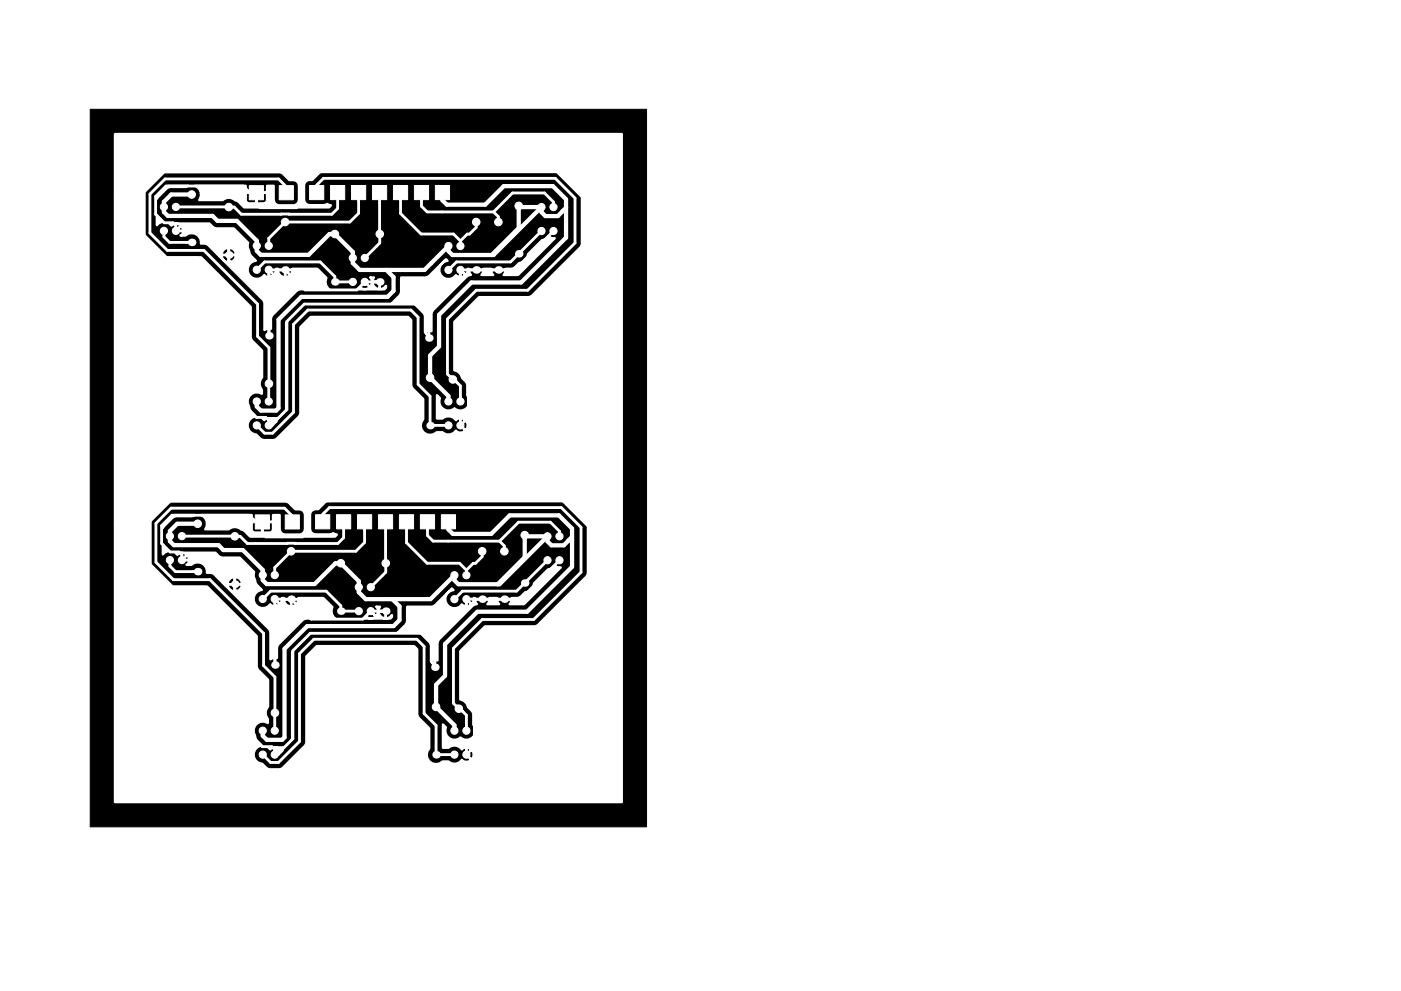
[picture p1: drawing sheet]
<svg xmlns="http://www.w3.org/2000/svg" width="297mm" height="210mm" viewBox="0 0 297 210" stroke-linecap="round" stroke-linejoin="round" font-family="sans-serif">
<path d="M19.1 23.2h118v152.2h-118z" fill="#000" stroke="#000" stroke-width=".21"/>
<g fill="#fff" stroke="#fff" stroke-width=".21">
<circle cx="58.2" cy="155" r=".76"/>
<circle cx="55.7" cy="155" r=".76"/>
<circle cx="58.2" cy="160.1" r=".76"/>
<circle cx="55.7" cy="160.1" r=".76"/>
<circle cx="96.3" cy="160.1" r=".76"/>
<circle cx="98.9" cy="160.1" r=".76"/>
<circle cx="96.3" cy="155" r=".76"/>
<circle cx="98.9" cy="155" r=".76"/>
<circle cx="38.6" cy="113.8" r=".76"/>
<circle cx="36" cy="113.8" r=".76"/>
<circle cx="38.6" cy="118.8" r=".76"/>
<circle cx="36" cy="118.8" r=".76"/>
<circle cx="58.2" cy="122" r=".76"/>
<circle cx="55.7" cy="122" r=".76"/>
<circle cx="58.2" cy="127.1" r=".76"/>
<circle cx="55.7" cy="127.1" r=".76"/>
<circle cx="118.6" cy="113.8" r=".76"/>
<circle cx="116.1" cy="113.8" r=".76"/>
<circle cx="118.6" cy="118.9" r=".76"/>
<circle cx="116.1" cy="118.9" r=".76"/>
</g>
<circle cx="58.3" cy="141.1" r=".8" fill="#fff"/>
<g fill="#fff" stroke="#fff" stroke-width=".21">
<circle cx="58.3" cy="151.3" r=".8"/>
<circle cx="97.3" cy="150.4" r=".8"/>
</g>
<circle cx="92.2" cy="141.6" r=".8" fill="#fff"/>
<circle cx="92.5" cy="150" r=".8" fill="#fff" stroke="#fff" stroke-width=".21"/>
<g fill="#fff">
<circle cx="92.5" cy="160.1" r=".8"/>
<circle cx="49.8" cy="123.9" r=".8"/>
</g>
<g fill="#fff" stroke="#fff" stroke-width=".21">
<circle cx="49.8" cy="113.8" r=".8"/>
<circle cx="61.7" cy="117" r=".8"/>
</g>
<g fill="#fff">
<circle cx="61.7" cy="127.1" r=".8"/>
<circle cx="81.8" cy="129.7" r=".8"/>
</g>
<circle cx="81.8" cy="119.5" r=".8" fill="#fff" stroke="#fff" stroke-width=".21"/>
<circle cx="102.2" cy="127.1" r=".8" fill="#fff"/>
<g fill="#fff" stroke="#fff" stroke-width=".21">
<circle cx="102.2" cy="117" r=".8"/>
<circle cx="106.9" cy="117" r=".8"/>
</g>
<g fill="#fff">
<circle cx="106.9" cy="127.1" r=".8"/>
<circle cx="72.3" cy="129.7" r=".8"/>
</g>
<circle cx="72.3" cy="119.5" r=".8" fill="#fff" stroke="#fff" stroke-width=".21"/>
<circle cx="111.3" cy="123.7" r=".8" fill="#fff"/>
<g fill="#fff" stroke="#fff" stroke-width=".21">
<circle cx="111.3" cy="113.5" r=".8"/>
<circle cx="41.9" cy="111.1" r=".8"/>
</g>
<circle cx="41.9" cy="121.3" r=".8" fill="#fff"/>
<g fill="#fff" stroke="#fff" stroke-width=".21">
<path d="M54.1 109.2h3v3h-3z"/>
<path d="M60.5 109.2h3v3h-3z"/>
<path d="M66.9 109.2h3v3h-3z"/>
<path d="M71.4 109.2h3v3h-3z"/>
<path d="M75.8 109.2h3v3h-3z"/>
<path d="M80.2 109.2h3v3h-3z"/>
<path d="M84.7 109.2h3v3h-3z"/>
<path d="M89.1 109.2h3v3h-3z"/>
<path d="M93.6 109.2h3v3h-3z"/>
<path d="M92.3 39.4h3v3h-3z"/>
<path d="M87.9 39.4h3v3h-3z"/>
<path d="M83.4 39.4h3v3h-3z"/>
<path d="M79 39.4h3v3h-3z"/>
<path d="M74.5 39.4h3v3h-3z"/>
<path d="M70.1 39.4h3v3h-3z"/>
<path d="M65.6 39.4h3v3h-3z"/>
<path d="M59.2 39.4h3v3h-3z"/>
<path d="M52.9 39.4h3v3h-3z"/>
<circle cx="98.9" cy="122" r=".76"/>
<circle cx="96.3" cy="122" r=".76"/>
<circle cx="98.9" cy="127.1" r=".76"/>
<circle cx="96.3" cy="127.1" r=".76"/>
<circle cx="78.6" cy="124.6" r=".76"/>
<circle cx="76.1" cy="124.6" r=".76"/>
<circle cx="78.6" cy="129.7" r=".76"/>
<circle cx="76.1" cy="129.7" r=".76"/>
<circle cx="74.8" cy="59.8" r=".76"/>
<circle cx="77.3" cy="59.8" r=".76"/>
<circle cx="74.8" cy="54.7" r=".76"/>
<circle cx="77.3" cy="54.7" r=".76"/>
<circle cx="95.1" cy="57.3" r=".76"/>
<circle cx="97.6" cy="57.3" r=".76"/>
<circle cx="95.1" cy="52.2" r=".76"/>
<circle cx="97.6" cy="52.2" r=".76"/>
</g>
<circle cx="40.6" cy="51.4" r=".8" fill="#fff"/>
<g fill="#fff" stroke="#fff" stroke-width=".21">
<circle cx="40.6" cy="41.3" r=".8"/>
<circle cx="110" cy="43.7" r=".8"/>
</g>
<circle cx="110" cy="53.8" r=".8" fill="#fff"/>
<circle cx="71" cy="49.7" r=".8" fill="#fff" stroke="#fff" stroke-width=".21"/>
<g fill="#fff">
<circle cx="71" cy="59.8" r=".8"/>
<circle cx="105.7" cy="57.3" r=".8"/>
</g>
<g fill="#fff" stroke="#fff" stroke-width=".21">
<circle cx="105.7" cy="47.1" r=".8"/>
<circle cx="101" cy="47.1" r=".8"/>
</g>
<circle cx="101" cy="57.3" r=".8" fill="#fff"/>
<circle cx="80.5" cy="49.7" r=".8" fill="#fff" stroke="#fff" stroke-width=".21"/>
<g fill="#fff">
<circle cx="80.5" cy="59.8" r=".8"/>
<circle cx="60.5" cy="57.3" r=".8"/>
</g>
<g fill="#fff" stroke="#fff" stroke-width=".21">
<circle cx="60.5" cy="47.1" r=".8"/>
<circle cx="48.5" cy="43.9" r=".8"/>
</g>
<g fill="#fff">
<circle cx="48.5" cy="54.1" r=".8"/>
<circle cx="91.2" cy="90.3" r=".8"/>
</g>
<circle cx="91.2" cy="80.1" r=".8" fill="#fff" stroke="#fff" stroke-width=".21"/>
<circle cx="90.9" cy="71.7" r=".8" fill="#fff"/>
<g fill="#fff" stroke="#fff" stroke-width=".21">
<circle cx="96" cy="80.5" r=".8"/>
<circle cx="57" cy="81.4" r=".8"/>
</g>
<circle cx="57" cy="71.2" r=".8" fill="#fff"/>
<g fill="#fff" stroke="#fff" stroke-width=".21">
<circle cx="114.8" cy="49" r=".76"/>
<circle cx="117.3" cy="49" r=".76"/>
<circle cx="114.8" cy="43.9" r=".76"/>
<circle cx="117.3" cy="43.9" r=".76"/>
<circle cx="54.4" cy="57.2" r=".76"/>
<circle cx="57" cy="57.2" r=".76"/>
<circle cx="54.4" cy="52.2" r=".76"/>
<circle cx="57" cy="52.2" r=".76"/>
<circle cx="34.8" cy="49" r=".76"/>
<circle cx="37.3" cy="49" r=".76"/>
<circle cx="34.8" cy="43.9" r=".76"/>
<circle cx="37.3" cy="43.9" r=".76"/>
<circle cx="97.6" cy="85.2" r=".76"/>
<circle cx="95.1" cy="85.2" r=".76"/>
<circle cx="97.6" cy="90.3" r=".76"/>
<circle cx="95.1" cy="90.3" r=".76"/>
<circle cx="54.4" cy="90.3" r=".76"/>
<circle cx="57" cy="90.3" r=".76"/>
<circle cx="54.4" cy="85.2" r=".76"/>
<circle cx="57" cy="85.2" r=".76"/>
</g>
<g fill="none" stroke="#fff" stroke-width=".9">
<path d="M40.6 41.3h-4.3l-1.5 1.5v2.2l.8 .8h9.5l1 1.1h4.1l4.2 4.2v2.1l.9 .9h10.1l4.5-4.4h1.1l3.8 3.8v2.3l1.5 1.5h13.7l5.1-5.1v1.1l.8 .8h8.7l10.2-10.2M81.9 57.3l1.5 1.5v2.9l-1.2 1.3h-18.3l-4.8 4.8v18.8l-.6 .5h-3.2l-.9-.8v-1.1M93.8 40.9v1.6l.9 .9h8.2l3.9-3.9h10.4l2.8 2.8v8.1l-9.5 9.5h-10.6l-6.8 6.9v6.7l-1.9 1.9v4.7l3.9 3.9v1.2M114.8 43.9v1.1l.8 .8h2.7l1-.9M114.8 43.9h-4.6l-.2-.2v4.7l-5.7 5.7M119.3 44.8v.1M120 44.1l-.7 .7M41.9 111.1h-4.3l-1.6 1.6v2.1l.9 .9h9.4l1.1 1h4.1l4.2 4.2v2.2l.8 .8h10.2l4.4-4.4h1.2l3.8 3.8v2.4l1.4 1.4h13.8l5-5.1v1.1l.9 .9h8.7l10.2-10.2M95.1 110.7v1.6l.9 1h8.1l4-4h10.4l2.8 2.8v8.2l-9.5 9.5h-10.6l-6.8 6.8v6.8l-1.9 1.9v4.7l3.8 3.9v1.1M116.1 113.8v1.1l.8 .8h2.6l1.8-1.8M116.1 113.8h-4.6l-.2-.3v4.7l-5.8 5.8M120.5 114.7h.1"/>
<path d="M83.2 127.1l1.5 1.5v3l-1.3 1.2h-18.2l-4.9 4.9v18.8l-.5 .5h-3.2l-.9-.9v-1.1"/>
</g>
<g fill="none" stroke="#fff" stroke-width=".6">
<path d="M66.7 36.4l-2.4 2.5v3.8l-1.4 1.4h-7.8l-.7-.8v-2.4M34.8 49v1.2l1.1 1.2h4.7M52.9 40.9l-1.3-1.4h-16.4l-2.2 2.2v3.8l1.8 1.8h1.9l.6 .6v1.1h7.4l3.8 3.8v2.4l5.2 5.2h9.9l-6.6 6.7v4.1M54.4 57.2l1.7-1.6h11.8l3.1 3.1v1.1h3.8M60.7 40.9v-1.3l-1.6-1.6h-24.1l-3.2 3.2v8.2l3.7 3.7h7.7l11.4 11.4v6.9l2.4 2.4v11.4M67.1 40.9v-1.6l1.5-1.5h49.1l4.2 4.2v9.6l-10 10h-10.9l-6.1 6.1v11.7l1.1 1.1M71.6 40.9v3.3l-1.2 1.3h-19.2l-1.6-1.6h-12.3M76 40.9v4.3l-1.8 1.9h-13.7l-3.5 3.5v1.6M80.5 40.9v8.5M80.5 49.7v1.9l-3.2 3.1M80.5 59.8h-3.2l-1.7 1.7h-10.9l-4.2-4.2-3.5-.1v1.1l2.1 2.1M84.9 40.9v4.4l4.4 4.4h6.9l1.4 1.4"/>
<path d="M89.4 40.9v2.9l1.2 1.2h14M97.6 51.1v1.1M101 47.1v1.1l-1.5 1.5h-.4l-1.5 1.4M104.6 45l1.1 1v1.1M114.8 49l-6.5 6.6h-11.5l-1.7 1.7M117.3 43.9v-1l-1.9-2h-6.7l-4.1 4.1M117.3 49l-8.2 8.3h-11.5v1.2l-6.7 6.6v6.6M91.6 64.5h-27.1l-3.7 3.7v18.7l-2.3 2.3M95.7 79.9l1.9 2v3.3M54.4 90.3l1.7 1.6h1.7l4.4-4.4v-18.7l3.1-3h21.8l1.5 1.5v14.2l2.6 2.6v6.2h3.9M57 89.2l-.6-.6h-2l-2.2-2.2v-21.4l-10.3-10.3h-6.5l-4.8-4.8v-9.2l4.2-4.3h83.3l5.9 5.9v9.9l-11.4 11.3h-10.6l-2.7 2.7v21l-1.7 1.7v1.4M57 89.2h.1"/>
<path d="M57 89.2h1.5M58.5 89.2v.2l-.8 .9h-.7v-1.1M36 118.8v1.3l1.2 1.2h4.7M54.2 110.7l-1.4-1.4h-16.3l-2.2 2.2v3.8l1.8 1.8h1.8l.7 .7v1h7.3l3.9 3.9v2.4l5.2 5.2h9.9l-6.6 6.6v4.2M60.9 115.3h.1M62 110.7v-1.2l-1.7-1.7h-24l-3.2 3.2v8.3l3.7 3.7h7.7l11.4 11.4v6.8l2.4 2.4-.1 11.4M62.5 115.3h.1M67.9 106.3l-2.4 2.4v3.8l-1.4 1.4h-7.7l-.8-.7v-2.5M68.4 110.7v-1.6l1.4-1.4h49.2l4.2 4.2v9.5l-10 10h-11l-6.1 6.1v11.7l1.2 1.2M72.9 110.7v3.4l-1.3 1.2h-19.2l-1.5-1.5h-12.3M77.3 110.7v4.4l-1.9 1.9h-13.7l-3.5 3.4v1.6M81.7 110.7v8.6"/>
<path d="M81.8 119.5v1.9l-3.2 3.2M86.2 110.7v4.4l4.4 4.4h6.8l1.5 1.5M90.6 110.7v2.9l1.2 1.2h14.1M102.2 117v1.1l-1.4 1.4h-.5l-1.4 1.5M105.9 114.8l1 1v1.2M116.1 118.9l-6.6 6.5h-11.5l-1.7 1.7M118.6 113.8v-1.1l-1.9-1.9h-6.8l-4 4M118.6 118.9l-8.2 8.2h-11.5v1.2l-6.7 6.7v6.6M55.7 127.1l1.7-1.7h11.8l3.1 3.1v1.2h3.8M81.8 129.7h-3.2l-1.7 1.7h-10.9l-4.3-4.3h-3.5v1.1l2.2 2.1M92.8 134.4h-27l-3.7 3.6v18.7l-2.3 2.3M98.9 121v1"/>
<path d="M58.2 159l-.6-.6h-2l-2.1-2.1v-21.4l-10.3-10.3h-6.5l-4.8-4.8v-9.3l4.2-4.2h83.3l5.8 5.8v9.9l-11.3 11.3h-10.6l-2.7 2.7v21.1l-1.7 1.7v1.3M58.3 159h-.1M58.3 159h1.5M59.8 159v.3l-.8 .8h-.8v-1.1M96.9 149.8l2 1.9v3.3M55.7 160.1l1.7 1.7h1.6l4.5-4.5v-18.6l3-3.1h21.9l1.5 1.6v14.2l2.6 2.5v6.2h3.8"/>
</g>
<g fill="#fff" stroke="#fff" stroke-width=".5">
<path d="M24.4 28.4h107.4v141.8h-107.4v-59.2h7.2v8.3l.1 .6 .3 .4 4.2 4.1 .6 .1 7.1-.1 10.5 10.6v6.2l.1 .6 .3 .5 2 1.9v5.7a1.86 1.86 0 0 0 0 2.6v.9l-.7-.3a2.02 2.02 0 0 0-2.1 .9 2.02 2.02 0 0 0 .1 2.3 4.2 4.2 0 0 0 1.4 1.9 1.93 1.93 0 0 0-1.7 1.9 1.93 1.93 0 0 0 1.8 1.9 2.68 2.68 0 0 0 1.8 1.3h1.6l.6-.2 .5-.3 4.8-4.9 .1-.6v-18l2.2-2.2h20.6l.7 .7-.1 13.6 .1 .5 .4 .5 2.1 2.1v4.3l-.4 .6a1.99 1.99 0 0 0 .7 2.4 1.99 1.99 0 0 0 2.6-.2h1.2l.2 .1a1.95 1.95 0 0 0 2.7-.5 1.29 1.29 0 0 0 1.8 .2v-.3l-.9-1 1 1 .2-.1a1.55 1.55 0 0 0 0-1.8l-.2-.1-1 1 .9-1v-.3a1.31 1.31 0 0 0-1.8 .2 1.9 1.9 0 0 0-2.9-.4h-1.2v-4.9l.7 .7a1.91 1.91 0 0 0 .6 2.2 1.91 1.91 0 0 0 2.4-.1 1.92 1.92 0 0 0 2.7-.1 1.92 1.92 0 0 0 0-2.6l.1-2.1-.1-.5-.5-.6a2 2 0 0 1-.9-1.3l-.5-.6-.8-.3v-10.3l5.2-5.2h10.4l.5-.1 .5-.3 10-10 .4-.5 .1-.6v-9.5l-.1-.6-.4-.5-4.1-4.2-.5-.3-.6-.1h-49.3a3.8 3.8 0 0 0-2.2 1.8h-.6a1.18 1.18 0 0 0-1.2 1.2v3l.4 .8 .8 .4h3l.7-.3 .8 .4-.4 .4h-18a3.4 3.4 0 0 0-1.9-1.6 1.86 1.86 0 0 0-2.6 0h-5l.4-.8v-.6h9.5l.1 1.8 .5 .3h1.4l.2-.2v-2.1v2.1l.2 .2h1.5l.5-.3 .1-.3v-1.5l-.2-.2h-4.1l-.2 .2h-9.5a1.8 1.8 0 0 0-1.3-1.6h10.8v1.2l.2 .2h4.1l.2-.2v-1.2h1.4v2.9a1.18 1.18 0 0 0 1.2 1.2h3l.8-.3 .4-.9v-3a1.18 1.18 0 0 0-1.2-1.1h-.9l-1.2-1.3-.5-.4-.6-.1h-24l-.6 .1-.5 .4-3.2 3.2-.3 .5-.1 .5h-7.2v-69.8h5.9v8.2l.1 .6 .3 .5 4.2 4 .6 .1h7.1l10.6 10.5-.1 6.3 .1 .5 .4 .5 2 2v5.7a1.86 1.86 0 0 0-.1 2.6v.8l-.7-.2a2.02 2.02 0 0 0-2 .9 2.02 2.02 0 0 0 0 2.2 4.2 4.2 0 0 0 1.4 1.9 1.93 1.93 0 0 0-1.7 2 1.93 1.93 0 0 0 1.8 1.9 2.68 2.68 0 0 0 1.8 1.2h1.7l.5-.1 .5-.3 4.8-5 .1-.5v-18.1l2.2-2.2h20.6l.7 .7v13.6l.1 .6 .3 .5 2.1 2.1v4.2l-.4 .6a1.99 1.99 0 0 0 .8 2.4 1.99 1.99 0 0 0 2.5-.2h1.2l.2 .2a1.95 1.95 0 0 0 2.7-.5 1.29 1.29 0 0 0 1.8 .1l.1-.3-1-.9 1 .9h.3a1.55 1.55 0 0 0 0-1.9h-.3l-1 .9 1-.9-.1-.3a1.31 1.31 0 0 0-1.8 .1 1.9 1.9 0 0 0-2.9-.3h-1.2v-5l.7 .7a1.91 1.91 0 0 0 .7 2.3 1.91 1.91 0 0 0 2.3-.2 1.92 1.92 0 0 0 2.7 0 1.92 1.92 0 0 0 .1-2.7v-2l-.1-.6-.5-.6a2 2 0 0 1-.8-1.3l-.6-.5-.8-.3v-10.3l5.3-5.3 10.3 .1 .6-.1 .4-.4 10.1-10 .3-.5 .1-.5v-9.6l-.1-.5-.3-.5-4.2-4.2-.5-.3-.6-.1h-49.3a3.8 3.8 0 0 0-2.2 1.7l-.6 .1a1.18 1.18 0 0 0-1.1 1.2v3l.3 .8 .8 .3h3l.8-.2 .7 .3-.3 .4h-18a3.4 3.4 0 0 0-2-1.5 1.86 1.86 0 0 0-2.6-.1h-5l.4-.7v-.6h9.5l.1 1.7 .5 .3h1.5l.2-.1v-2.1v2.1l.1 .1h1.5l.5-.3 .1-.3v-1.4l-.2-.2h-4.1l-.2 .2h-9.5a1.8 1.8 0 0 0-1.3-1.7h10.8v1.3l.2 .2h4.1l.2-.2v-1.3h1.4v3a1.18 1.18 0 0 0 1.2 1.2h3l.8-.4 .4-.8v-3a1.18 1.18 0 0 0-1.2-1.2h-.8l-1.3-1.3-.5-.3-.5-.1h-24.1l-.6 .1-.4 .3-3.3 3.2-.3 .5-.1 .6h-5.9z"/>
<path d="M56.9 158.6l3.3-.1-.7 .7-.3-.1-1 1 1-1v-.3a1.31 1.31 0 0 0-1.9 .2z"/>
<path d="M61.9 138.3l.2-.2-.1 18.6-.1 .2z"/>
<path d="M86.3 128.7l5 .1a1.54 1.54 0 0 0 1.2-.7l3.3-3.2 .4 .3a1.95 1.95 0 0 0-1.5 2.9 1.95 1.95 0 0 0 3.3 .1 1.28 1.28 0 0 0 1.8 .2v-.3l-.9-1 1 1 .2-.1 .3-.5v-.6h.3l.2 .2h2.7l.2-.2h1.6l.2 .2h2.7l.2-.2h1.2a3.3 3.3 0 0 0 1.7-1.2 1.91 1.91 0 0 0 1.8-1.9l3-3 1-.3 .5-.5a1.15 1.15 0 0 0 1.2 .4l-7.8 7.8h-3.1l.5-.8-.2-.3h-2.7l-.2 .3 .4 .8h-2.5l.5-.8-.2-.3h-2.7l-.2 .3 .4 .8-.5 .1-.5 .3-6.9 6.9a1.54 1.54 0 0 0-.4 1.3v3.3h-1l-.3 .3 .7 1.2-.7-1.2h-.1v-3.2l-.1-.6-.3-.5-2-1.8-4.7-.1 .4-.3a3.6 3.6 0 0 0 1.6-2.2z"/>
<path d="M37.2 117.3h8.5a1.89 1.89 0 0 0 1.8 1h3.3l3.1 3.1a2.15 2.15 0 0 0 .2 1.8 4.1 4.1 0 0 0 1.4 2 1.95 1.95 0 0 0-1.5 2.9 1.95 1.95 0 0 0 3.3 .1 1.29 1.29 0 0 0 1.9 .1v-.2l-1-1 1 .9h.3l.3-.6h.4a1.56 1.56 0 0 0 1.3 1.3l.2-.2v-1.4v1.4l.3 .2a1.56 1.56 0 0 0 1.3-1.3l-.2-.3h-2.7l-.2 .3h-.4v-.5h.4l.2 .2h2.7l.2-.2h5.3l1.9 1.9a1.88 1.88 0 0 0 .6 2.4h-5.8a1.46 1.46 0 0 0-1.4 .6l-4.7 4.7a1.54 1.54 0 0 0-.5 1.3v1.8l-.4 .1v1.4v-1.4l-.3-.1-.7 .3v-6.1l-.4-.5-9.1-9.1h.4a1.56 1.56 0 0 0 1.3 1.3l.3-.2v-1.3v1.3l.2 .2a1.56 1.56 0 0 0 1.3-1.3l-.1-.2h-2.8l-.2 .2h-.4l-.5-.5h.9l.2 .2h1.4v-1.3v1.3h1.4l.1-.2a1.56 1.56 0 0 0-1.3-1.3l-.2 .2-.3-.2a1.56 1.56 0 0 0-1.3 1.3h-.9l-2.2-2.1-1.2-.1a1.96 1.96 0 0 0-1.1-2 1.96 1.96 0 0 0-2.2 .3h-1.1l.3-.1a1.55 1.55 0 0 0 0-1.8h-.3l-1 .9 1-.9v-.3a1.31 1.31 0 0 0-1.9 .1z"/>
<path d="M78.6 129.6l1 1h.3l.2-.7h.1a1.56 1.56 0 0 0 1.3 1.3l.3-.2v-1.3h-1.4l-.3 .2v-.5l-.2-.6-.2-.1h.9l-.4 .7 .2 .3h1.4v1.3l.3 .2 .6-.3 .4-.4v.4l-.3 .3h-5.6l.5-.4a1.28 1.28 0 0 0 1.8 .1l.1-.3z"/>
<path d="M34.5 115.5l1.3 1.4-.9 .3-.4 .4z"/>
<path d="M36.9 109.3h4.3l-.5 .2h-3a1.46 1.46 0 0 0-1.4 .6l-1.8 1.9v-.4z"/>
<path d="M55.6 88.7h3.4l-.7 .7-.4-.1-.9 1 .9-1v-.3a1.31 1.31 0 0 0-1.9 .1z"/>
<path d="M60.7 68.5l.2-.2-.1 18.6-.2 .1z"/>
<path d="M85.1 58.9h4.9a1.54 1.54 0 0 0 1.2-.6l3.3-3.3 .4 .4a1.95 1.95 0 0 0-1.5 2.9 1.95 1.95 0 0 0 3.3 .1 1.28 1.28 0 0 0 1.8 .1l.1-.3-1-.9 1 .9h.3l.2-.6v-.6h.3l.2 .3h2.7l.2-.3h1.6l.2 .3h2.7l.2-.3h1.2a3.3 3.3 0 0 0 1.8-1.2 1.91 1.91 0 0 0 1.8-1.9l2.9-3 1-.3 .5-.5a1.15 1.15 0 0 0 1.2 .4l-7.8 7.8h-3l.4-.8-.2-.2h-2.7l-.2 .2 .5 .8h-2.5l.4-.8-.2-.2h-2.7l-.2 .2 .5 .8-.6 .1-.5 .4-6.9 6.8a1.54 1.54 0 0 0-.4 1.4v3.3l-1-.1-.2 .3 .6 1.2-.7-1.2h-.1v-3.2l-.1-.6-.3-.4-2-1.9-4.6-.1 .3-.3a3.6 3.6 0 0 0 1.6-2.1z"/>
<path d="M35.9 47.4h8.5a1.89 1.89 0 0 0 1.9 1.1h3.3l3 3a2.15 2.15 0 0 0 .2 1.9 4.1 4.1 0 0 0 1.4 1.9 1.95 1.95 0 0 0-1.4 2.9 1.95 1.95 0 0 0 3.2 .1 1.29 1.29 0 0 0 1.9 .2v-.3l-.9-1 .9 1 .3-.1 .3-.6h.4a1.56 1.56 0 0 0 1.3 1.3l.2-.2v-1.3l.1 1.3 .2 .2a1.56 1.56 0 0 0 1.3-1.3l-.2-.2h-2.7l-.2 .2h-.4v-.5h.4l.2 .3h2.7l.2-.3h5.3l1.9 2a1.88 1.88 0 0 0 .6 2.4h-5.8a1.46 1.46 0 0 0-1.4 .6l-4.7 4.7a1.54 1.54 0 0 0-.5 1.3v1.8l-.4 .1v1.4v-1.4l-.2-.2-.7 .3-.1-6.1-.3-.4-9.2-9.2h.5a1.56 1.56 0 0 0 1.3 1.3l.2-.1v-1.4v1.4l.3 .1a1.56 1.56 0 0 0 1.3-1.3l-.2-.2h-2.8l-.1 .2h-.5l-.5-.5h1l.1 .3h1.4v-1.4v1.4h1.4l.2-.3a1.56 1.56 0 0 0-1.3-1.2l-.3 .1-.2-.1a1.56 1.56 0 0 0-1.3 1.2h-1l-2.2-2-1.2-.1a1.96 1.96 0 0 0-1.1-2 1.96 1.96 0 0 0-2.2 .3l-1-.1h.3a1.55 1.55 0 0 0 0-1.8l-.3-.1-1 1 1-1-.1-.3a1.31 1.31 0 0 0-1.8 .2z"/>
<path d="M77.3 59.8l1 1 .3-.1 .3-.6h.1a1.56 1.56 0 0 0 1.3 1.2l.2-.1v-1.4h-1.4l-.2 .3v-.5l-.2-.6-.2-.1h.8l-.3 .7 .1 .2h1.4v1.4l.4 .1 .5-.2 .4-.5v.5l-.3 .3h-5.5l.4-.5a1.28 1.28 0 0 0 1.9 .2v-.3z"/>
<path d="M33.3 45.6l1.3 1.5-.9 .3-.4 .4z"/>
<path d="M35.6 39.4h4.4l-.5 .3h-3a1.46 1.46 0 0 0-1.4 .5l-1.8 2v-.4z"/>
</g>
</svg>
